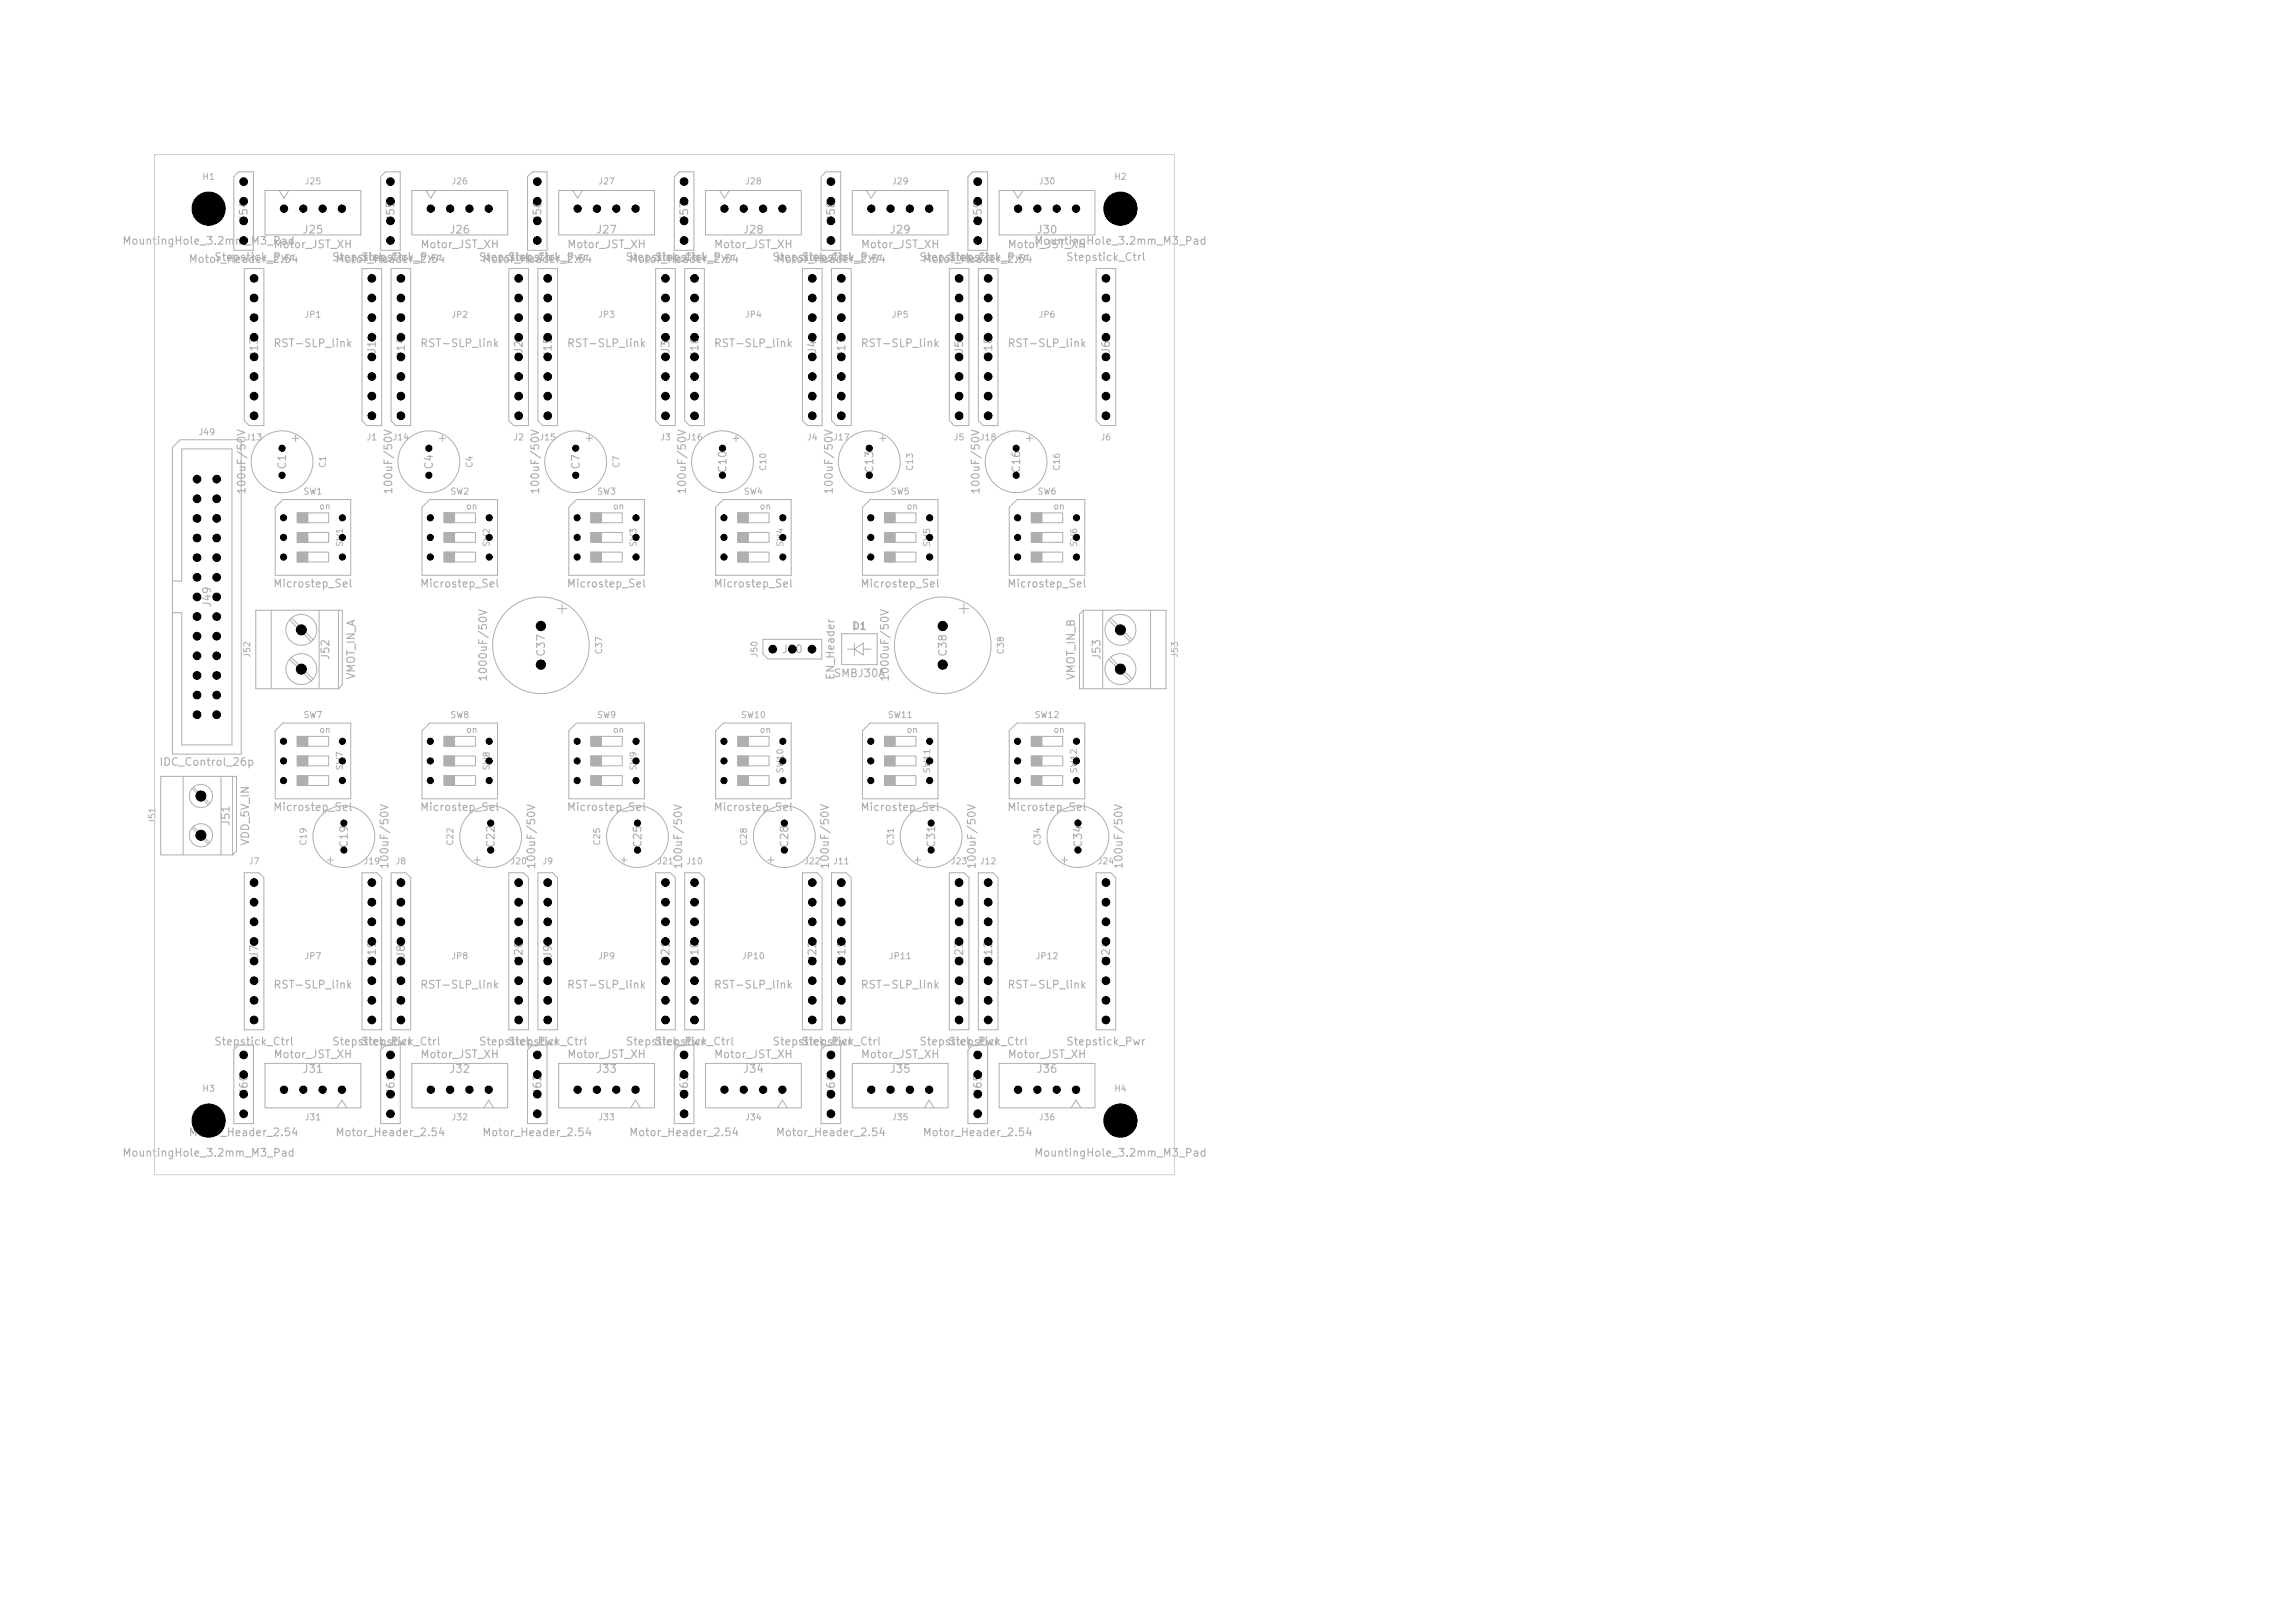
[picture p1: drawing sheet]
<svg xmlns="http://www.w3.org/2000/svg" width="297mm" height="210mm" viewBox="0 0 297 210" stroke-linecap="round" stroke-linejoin="round" font-family="sans-serif">
<defs><g id="words">
<g font-size="1" fill="#afafaf">
<text x="32.3" y="28.7" transform="rotate(-90 32.3 28.7)">J54</text>
<text x="51.3" y="28.7" transform="rotate(-90 51.3 28.7)">J55</text>
<text x="70.3" y="28.7" transform="rotate(-90 70.3 28.7)">J56</text>
<text x="89.3" y="28.7" transform="rotate(-90 89.3 28.7)">J57</text>
<text x="108.3" y="28.7" transform="rotate(-90 108.3 28.7)">J58</text>
<text x="127.3" y="28.7" transform="rotate(-90 127.3 28.7)">J59</text>
<text x="15.8" y="31.9">MountingHole_3.2mm_M3_Pad</text>
<text x="24.3" y="34.3">Motor_Header_2.54</text>
<text x="27.7" y="34">Stepstick_Pwr</text>
<text x="35.3" y="32.4">Motor_JST_XH</text>
<text x="39.1" y="30.5">J25</text>
<text x="42.9" y="34">Stepstick_Ctrl</text>
<text x="43.3" y="34.3">Motor_Header_2.54</text>
<text x="46.7" y="34">Stepstick_Pwr</text>
<text x="54.3" y="32.4">Motor_JST_XH</text>
<text x="58.1" y="30.5">J26</text>
<text x="61.9" y="34">Stepstick_Ctrl</text>
<text x="62.3" y="34.3">Motor_Header_2.54</text>
<text x="65.7" y="34">Stepstick_Pwr</text>
<text x="73.3" y="32.4">Motor_JST_XH</text>
<text x="77.1" y="30.5">J27</text>
<text x="80.9" y="34">Stepstick_Ctrl</text>
<text x="81.3" y="34.3">Motor_Header_2.54</text>
<text x="84.7" y="34">Stepstick_Pwr</text>
<text x="92.3" y="32.4">Motor_JST_XH</text>
<text x="96.1" y="30.5">J28</text>
<text x="99.9" y="34">Stepstick_Ctrl</text>
<text x="100.3" y="34.3">Motor_Header_2.54</text>
<text x="103.7" y="34">Stepstick_Pwr</text>
<text x="111.3" y="32.4">Motor_JST_XH</text>
<text x="115.1" y="30.5">J29</text>
<text x="118.9" y="34">Stepstick_Ctrl</text>
<text x="119.3" y="34.3">Motor_Header_2.54</text>
<text x="122.7" y="34">Stepstick_Pwr</text>
<text x="130.3" y="32.4">Motor_JST_XH</text>
<text x="133.8" y="31.9">MountingHole_3.2mm_M3_Pad</text>
<text x="134.1" y="30.5">J30</text>
<text x="137.9" y="34">Stepstick_Ctrl</text>
<text x="33.6" y="46.3" transform="rotate(-90 33.6 46.3)">J13</text>
<text x="35.3" y="45.2">RST-SLP_link</text>
<text x="48.9" y="45.9" transform="rotate(-90 48.9 45.9)">J1</text>
<text x="52.6" y="46.3" transform="rotate(-90 52.6 46.3)">J14</text>
<text x="54.3" y="45.2">RST-SLP_link</text>
<text x="67.9" y="45.9" transform="rotate(-90 67.9 45.9)">J2</text>
<text x="71.6" y="46.3" transform="rotate(-90 71.6 46.3)">J15</text>
<text x="73.3" y="45.2">RST-SLP_link</text>
<text x="86.9" y="45.9" transform="rotate(-90 86.9 45.9)">J3</text>
<text x="90.6" y="46.3" transform="rotate(-90 90.6 46.3)">J16</text>
<text x="92.3" y="45.2">RST-SLP_link</text>
<text x="105.9" y="45.9" transform="rotate(-90 105.9 45.9)">J4</text>
<text x="109.6" y="46.3" transform="rotate(-90 109.6 46.3)">J17</text>
<text x="111.3" y="45.2">RST-SLP_link</text>
<text x="124.9" y="45.9" transform="rotate(-90 124.9 45.9)">J5</text>
<text x="128.6" y="46.3" transform="rotate(-90 128.6 46.3)">J18</text>
<text x="130.3" y="45.2">RST-SLP_link</text>
<text x="143.9" y="45.9" transform="rotate(-90 143.9 45.9)">J6</text>
<text x="32" y="64.1" transform="rotate(-90 32 64.1)">100uF/50V</text>
<text x="37.3" y="60.8" transform="rotate(-90 37.3 60.8)">C1</text>
<text x="51" y="64.1" transform="rotate(-90 51 64.1)">100uF/50V</text>
<text x="56.3" y="60.8" transform="rotate(-90 56.3 60.8)">C4</text>
<text x="70" y="64.1" transform="rotate(-90 70 64.1)">100uF/50V</text>
<text x="75.3" y="60.8" transform="rotate(-90 75.3 60.8)">C7</text>
<text x="89" y="64.1" transform="rotate(-90 89 64.1)">100uF/50V</text>
<text x="94.3" y="61.3" transform="rotate(-90 94.3 61.3)">C10</text>
<text x="108" y="64.1" transform="rotate(-90 108 64.1)">100uF/50V</text>
<text x="113.3" y="61.3" transform="rotate(-90 113.3 61.3)">C13</text>
<text x="127" y="64.1" transform="rotate(-90 127 64.1)">100uF/50V</text>
<text x="132.3" y="61.3" transform="rotate(-90 132.3 61.3)">C16</text>
<text x="35.3" y="76.3">Microstep_Sel</text>
<text x="54.3" y="76.3">Microstep_Sel</text>
<text x="73.3" y="76.3">Microstep_Sel</text>
<text x="92.3" y="76.3">Microstep_Sel</text>
<text x="111.3" y="76.3">Microstep_Sel</text>
<text x="130.3" y="76.3">Microstep_Sel</text>
<text x="27.5" y="78.7" transform="rotate(-90 27.5 78.7)">J49</text>
<text x="110.1" y="81.8">D1</text>
<text x="42.9" y="85.5" transform="rotate(-90 42.9 85.5)">J52</text>
<text x="46.2" y="88" transform="rotate(-90 46.2 88)">VMOT_IN_A</text>
<text x="63.3" y="88.3" transform="rotate(-90 63.3 88.3)">1000uF/50V</text>
<text x="70.8" y="85.1" transform="rotate(-90 70.8 85.1)">C37</text>
<text x="101.1" y="84.8">J50</text>
<text x="107.8" y="87.9">SMBJ30A</text>
<text x="108.2" y="88.1" transform="rotate(-90 108.2 88.1)">EN_Header</text>
<text x="115.3" y="88.3" transform="rotate(-90 115.3 88.3)">1000uF/50V</text>
<text x="122.8" y="85.1" transform="rotate(-90 122.8 85.1)">C38</text>
<text x="139.3" y="88.1" transform="rotate(-90 139.3 88.1)">VMOT_IN_B</text>
<text x="142.7" y="85.5" transform="rotate(-90 142.7 85.5)">J53</text>
<text x="20.6" y="99.3">IDC_Control_26p</text>
<text x="30" y="107" transform="rotate(-90 30 107)">J51</text>
<text x="35.3" y="105.2">Microstep_Sel</text>
<text x="54.3" y="105.2">Microstep_Sel</text>
<text x="73.3" y="105.2">Microstep_Sel</text>
<text x="92.3" y="105.2">Microstep_Sel</text>
<text x="111.3" y="105.2">Microstep_Sel</text>
<text x="130.3" y="105.2">Microstep_Sel</text>
<text x="32.5" y="109.5" transform="rotate(-90 32.5 109.5)">VDD_5V_IN</text>
<text x="45.3" y="109.8" transform="rotate(-90 45.3 109.8)">C19</text>
<text x="50.5" y="112.6" transform="rotate(-90 50.5 112.6)">100uF/50V</text>
<text x="64.3" y="109.8" transform="rotate(-90 64.3 109.8)">C22</text>
<text x="69.5" y="112.6" transform="rotate(-90 69.5 112.6)">100uF/50V</text>
<text x="83.3" y="109.8" transform="rotate(-90 83.3 109.8)">C25</text>
<text x="88.5" y="112.6" transform="rotate(-90 88.5 112.6)">100uF/50V</text>
<text x="102.3" y="109.8" transform="rotate(-90 102.3 109.8)">C28</text>
<text x="107.5" y="112.6" transform="rotate(-90 107.5 112.6)">100uF/50V</text>
<text x="121.3" y="109.8" transform="rotate(-90 121.3 109.8)">C31</text>
<text x="126.5" y="112.6" transform="rotate(-90 126.5 112.6)">100uF/50V</text>
<text x="140.3" y="109.8" transform="rotate(-90 140.3 109.8)">C34</text>
<text x="145.5" y="112.6" transform="rotate(-90 145.5 112.6)">100uF/50V</text>
<text x="33.6" y="124" transform="rotate(-90 33.6 124)">J7</text>
<text x="48.9" y="124.5" transform="rotate(-90 48.9 124.5)">J19</text>
<text x="52.6" y="124" transform="rotate(-90 52.6 124)">J8</text>
<text x="67.9" y="124.5" transform="rotate(-90 67.9 124.5)">J20</text>
<text x="71.6" y="124" transform="rotate(-90 71.6 124)">J9</text>
<text x="86.9" y="124.5" transform="rotate(-90 86.9 124.5)">J21</text>
<text x="90.6" y="124.5" transform="rotate(-90 90.6 124.5)">J10</text>
<text x="105.9" y="124.5" transform="rotate(-90 105.9 124.5)">J22</text>
<text x="109.6" y="124.5" transform="rotate(-90 109.6 124.5)">J11</text>
<text x="124.9" y="124.5" transform="rotate(-90 124.9 124.5)">J23</text>
<text x="128.6" y="124.5" transform="rotate(-90 128.6 124.5)">J12</text>
<text x="143.9" y="124.5" transform="rotate(-90 143.9 124.5)">J24</text>
<text x="35.3" y="128.2">RST-SLP_link</text>
<text x="54.3" y="128.2">RST-SLP_link</text>
<text x="73.3" y="128.2">RST-SLP_link</text>
<text x="92.3" y="128.2">RST-SLP_link</text>
<text x="111.3" y="128.2">RST-SLP_link</text>
<text x="130.3" y="128.2">RST-SLP_link</text>
<text x="27.6" y="135.5">Stepstick_Ctrl</text>
<text x="35.3" y="137.2">Motor_JST_XH</text>
<text x="42.9" y="135.5">Stepstick_Pwr</text>
<text x="46.6" y="135.5">Stepstick_Ctrl</text>
<text x="54.3" y="137.2">Motor_JST_XH</text>
<text x="61.9" y="135.5">Stepstick_Pwr</text>
<text x="65.6" y="135.5">Stepstick_Ctrl</text>
<text x="73.3" y="137.2">Motor_JST_XH</text>
<text x="80.9" y="135.5">Stepstick_Pwr</text>
<text x="84.6" y="135.5">Stepstick_Ctrl</text>
<text x="92.3" y="137.2">Motor_JST_XH</text>
<text x="99.9" y="135.5">Stepstick_Pwr</text>
<text x="103.6" y="135.5">Stepstick_Ctrl</text>
<text x="111.3" y="137.2">Motor_JST_XH</text>
<text x="118.9" y="135.5">Stepstick_Pwr</text>
<text x="122.6" y="135.5">Stepstick_Ctrl</text>
<text x="130.3" y="137.2">Motor_JST_XH</text>
<text x="137.9" y="135.5">Stepstick_Pwr</text>
<text x="32.3" y="141.7" transform="rotate(-90 32.3 141.7)">J60</text>
<text x="39.1" y="139.1">J31</text>
<text x="51.3" y="141.7" transform="rotate(-90 51.3 141.7)">J61</text>
<text x="58.1" y="139.1">J32</text>
<text x="70.3" y="141.7" transform="rotate(-90 70.3 141.7)">J62</text>
<text x="77.1" y="139.1">J33</text>
<text x="89.3" y="141.7" transform="rotate(-90 89.3 141.7)">J63</text>
<text x="96.1" y="139.1">J34</text>
<text x="108.3" y="141.7" transform="rotate(-90 108.3 141.7)">J64</text>
<text x="115.1" y="139.1">J35</text>
<text x="127.3" y="141.7" transform="rotate(-90 127.3 141.7)">J65</text>
<text x="134.1" y="139.1">J36</text>
<text x="15.8" y="149.9">MountingHole_3.2mm_M3_Pad</text>
<text x="24.3" y="147.3">Motor_Header_2.54</text>
<text x="43.3" y="147.3">Motor_Header_2.54</text>
<text x="62.3" y="147.3">Motor_Header_2.54</text>
<text x="81.3" y="147.3">Motor_Header_2.54</text>
<text x="100.3" y="147.3">Motor_Header_2.54</text>
<text x="119.3" y="147.3">Motor_Header_2.54</text>
<text x="133.8" y="149.9">MountingHole_3.2mm_M3_Pad</text>
</g>
<g font-size=".8" fill="#afafaf">
<text x="26.1" y="23.5">H1</text>
<text x="144.1" y="23.5">H2</text>
<text x="39.4" y="24.1">J25</text>
<text x="58.4" y="24.1">J26</text>
<text x="77.4" y="24.1">J27</text>
<text x="96.4" y="24.1">J28</text>
<text x="115.4" y="24.1">J29</text>
<text x="134.4" y="24.1">J30</text>
<text x="39.3" y="41.3">JP1</text>
<text x="58.3" y="41.3">JP2</text>
<text x="77.3" y="41.3">JP3</text>
<text x="96.3" y="41.3">JP4</text>
<text x="115.3" y="41.3">JP5</text>
<text x="134.3" y="41.3">JP6</text>
<text x="25.6" y="56.5">J49</text>
<text x="31.7" y="57.2">J13</text>
<text x="47.4" y="57.2">J1</text>
<text x="50.7" y="57.2">J14</text>
<text x="66.4" y="57.2">J2</text>
<text x="69.7" y="57.2">J15</text>
<text x="85.4" y="57.2">J3</text>
<text x="88.7" y="57.2">J16</text>
<text x="104.4" y="57.2">J4</text>
<text x="107.7" y="57.2">J17</text>
<text x="123.4" y="57.2">J5</text>
<text x="126.7" y="57.2">J18</text>
<text x="142.4" y="57.2">J6</text>
<text x="39.2" y="64.2">SW1</text>
<text x="42.4" y="60.6" transform="rotate(-90 42.4 60.6)">C1</text>
<text x="58.2" y="64.2">SW2</text>
<text x="61.4" y="60.6" transform="rotate(-90 61.4 60.6)">C4</text>
<text x="77.2" y="64.2">SW3</text>
<text x="80.4" y="60.6" transform="rotate(-90 80.4 60.6)">C7</text>
<text x="96.2" y="64.2">SW4</text>
<text x="99.4" y="61" transform="rotate(-90 99.4 61)">C10</text>
<text x="115.2" y="64.2">SW5</text>
<text x="118.4" y="61" transform="rotate(-90 118.4 61)">C13</text>
<text x="134.2" y="64.2">SW6</text>
<text x="137.4" y="61" transform="rotate(-90 137.4 61)">C16</text>
<text x="41.3" y="66.1">on</text>
<text x="44.6" y="70.8" transform="rotate(-90 44.6 70.8)">SW1</text>
<text x="60.3" y="66.1">on</text>
<text x="63.6" y="70.8" transform="rotate(-90 63.6 70.8)">SW2</text>
<text x="79.3" y="66.1">on</text>
<text x="82.6" y="70.8" transform="rotate(-90 82.6 70.8)">SW3</text>
<text x="98.3" y="66.1">on</text>
<text x="101.6" y="70.8" transform="rotate(-90 101.6 70.8)">SW4</text>
<text x="117.3" y="66.1">on</text>
<text x="120.6" y="70.8" transform="rotate(-90 120.6 70.8)">SW5</text>
<text x="136.3" y="66.1">on</text>
<text x="139.6" y="70.8" transform="rotate(-90 139.6 70.8)">SW6</text>
<text x="32.6" y="85.2" transform="rotate(-90 32.6 85.2)">J52</text>
<text x="78.1" y="84.7" transform="rotate(-90 78.1 84.7)">C37</text>
<text x="98.2" y="85.1" transform="rotate(-90 98.2 85.1)">J50</text>
<text x="130.1" y="84.7" transform="rotate(-90 130.1 84.7)">C38</text>
<text x="152.6" y="85.2" transform="rotate(-90 152.6 85.2)">J53</text>
<text x="39.2" y="93.1">SW7</text>
<text x="41.3" y="95">on</text>
<text x="58.2" y="93.1">SW8</text>
<text x="60.3" y="95">on</text>
<text x="77.2" y="93.1">SW9</text>
<text x="79.3" y="95">on</text>
<text x="95.8" y="93.1">SW10</text>
<text x="98.3" y="95">on</text>
<text x="114.8" y="93.1">SW11</text>
<text x="117.3" y="95">on</text>
<text x="133.8" y="93.1">SW12</text>
<text x="136.3" y="95">on</text>
<text x="44.6" y="99.8" transform="rotate(-90 44.6 99.8)">SW7</text>
<text x="63.6" y="99.8" transform="rotate(-90 63.6 99.8)">SW8</text>
<text x="82.6" y="99.8" transform="rotate(-90 82.6 99.8)">SW9</text>
<text x="101.6" y="100.1" transform="rotate(-90 101.6 100.1)">SW10</text>
<text x="120.6" y="100.1" transform="rotate(-90 120.6 100.1)">SW11</text>
<text x="139.6" y="100.1" transform="rotate(-90 139.6 100.1)">SW12</text>
<text x="20.3" y="106.7" transform="rotate(-90 20.3 106.7)">J51</text>
<text x="32.1" y="112">J7</text>
<text x="39.9" y="109.5" transform="rotate(-90 39.9 109.5)">C19</text>
<text x="47" y="112">J19</text>
<text x="51.1" y="112">J8</text>
<text x="58.9" y="109.5" transform="rotate(-90 58.9 109.5)">C22</text>
<text x="66" y="112">J20</text>
<text x="70.1" y="112">J9</text>
<text x="77.9" y="109.5" transform="rotate(-90 77.9 109.5)">C25</text>
<text x="85" y="112">J21</text>
<text x="88.7" y="112">J10</text>
<text x="96.9" y="109.5" transform="rotate(-90 96.9 109.5)">C28</text>
<text x="104" y="112">J22</text>
<text x="107.7" y="112">J11</text>
<text x="115.9" y="109.5" transform="rotate(-90 115.9 109.5)">C31</text>
<text x="123" y="112">J23</text>
<text x="126.7" y="112">J12</text>
<text x="134.9" y="109.5" transform="rotate(-90 134.9 109.5)">C34</text>
<text x="142" y="112">J24</text>
<text x="39.3" y="124.3">JP7</text>
<text x="58.3" y="124.3">JP8</text>
<text x="77.3" y="124.3">JP9</text>
<text x="96" y="124.3">JP10</text>
<text x="115" y="124.3">JP11</text>
<text x="134" y="124.3">JP12</text>
<text x="26.1" y="141.5">H3</text>
<text x="144.1" y="141.5">H4</text>
<text x="39.4" y="145.2">J31</text>
<text x="58.4" y="145.2">J32</text>
<text x="77.4" y="145.2">J33</text>
<text x="96.4" y="145.2">J34</text>
<text x="115.4" y="145.2">J35</text>
<text x="134.4" y="145.2">J36</text>
</g>
</g></defs>
<g fill="none" stroke="#afafaf" stroke-width=".13">
<path d="M30.9 22.2h1.9v10.2h-2.5v-9.5zM31.6 34.8h2.5v20.3h-1.9l-.6-.7zM34.3 24.6h12.4v5.8h-12.4zM36.1 24.7l.6 1 .7-1M46.9 34.8h2.5v20.3h-1.9l-.6-.7zM49.9 22.2h1.9v10.2h-2.5v-9.5zM50.6 34.8h2.6v20.3h-2l-.6-.7zM53.3 24.6h12.4v5.8h-12.4zM55.1 24.7l.6 1 .7-1M65.8 34.8h2.6v20.3h-1.9l-.7-.7zM68.9 22.2h1.9v10.2h-2.5v-9.5zM69.6 34.8h2.5v20.3h-1.9l-.6-.7z"/>
<path d="M72.3 24.6h12.4v5.8h-12.4zM74.1 24.7l.7 1 .6-1M84.8 34.8h2.6v20.3h-1.9l-.7-.7zM87.3 22.9l.6-.7h1.9v10.2h-2.5zM88.6 34.8h2.6v20.3h-2l-.6-.7zM91.3 24.6h12.4v5.8h-12.4zM93.1 24.7l.6 1 .7-1M103.9 34.8h2.5v20.3h-1.9l-.6-.7zM106.9 22.2h1.9v10.2h-2.5v-9.5zM107.6 34.8h2.5v20.3h-1.9l-.6-.7zM110.3 24.6h12.4v5.8h-12.4zM112.1 24.7l.7 1 .6-1"/>
<path d="M122.8 34.8h2.6v20.3h-1.9l-.7-.7zM125.3 22.9l.6-.7h1.9v10.2h-2.5zM126.6 34.8h2.5v20.3h-1.9l-.6-.7zM129.3 24.6h12.4v5.8h-12.4zM131.1 24.7l.6 1 .7-1M141.8 34.8h2.6v20.3h-1.9l-.7-.7zM23.3 56.9h7.9v40.7h-8.9v-39.7zM37.8 56.7h.8M38.2 56.3v.8M56.8 56.7h.8M57.2 56.3v.8M75.8 56.7h.8"/>
<path d="M76.2 56.3v.8M94.8 56.7h.8M95.2 56.3v.8M113.8 56.7h.8M114.2 56.3v.8M132.8 56.7h.8M133.2 56.3v.8M22.3 75.2h1.2v-17.1h6.5v38.3h-6.5v-17.1h-1.2M33.1 79h11.2v9.6l-.5 .5h-10.7zM35.1 79v10.1M35.6 65.6l1-1h8.8v9.8h-9.8zM37.7 80l2.8 2.8"/>
<path d="M38.5 66.4h4v1.2h-4zM38.5 68.9h4v1.3h-4zM38.5 71.4h4v1.3h-4zM39.8 66.4v1.2M39.8 68.9v1.3M39.8 71.4v1.3M41.3 79v10.1M43.8 79v10.1M54.6 65.6l1-1h8.8v9.8h-9.8zM57.5 66.4h4v1.2h-4zM57.5 68.9h4v1.3h-4zM57.5 71.4h4v1.3h-4z"/>
<path d="M58.8 66.4v1.2M58.8 68.9v1.3M58.8 71.4v1.3M72.1 78.8h1.3M72.7 78.1v1.3M73.6 65.6l1-1h8.8v9.8h-9.8zM76.5 66.4h4v1.2h-4zM76.5 68.9h4v1.3h-4zM76.5 71.4h4v1.3h-4zM77.8 66.4v1.2M77.8 68.9v1.3M77.8 71.4v1.3"/>
<path d="M92.6 65.6l1-1h8.8v9.8h-9.8zM95.5 66.4h4v1.2h-4zM95.5 68.9h4v1.3h-4zM95.5 71.4h4v1.3h-4zM96.8 66.4v1.2M96.8 68.9v1.3M96.8 71.4v1.3M112.6 64.6h8.8v9.8h-9.8v-8.8zM114.5 66.4h4v1.2h-4zM114.5 68.9h4v1.3h-4zM114.5 71.4h4v1.3h-4zM115.8 66.4v1.2"/>
<path d="M115.8 68.9v1.3M115.8 71.4v1.3M124.1 78.8h1.3M124.7 78.1v1.3M131.6 64.6h8.8v9.8h-9.8v-8.8zM133.5 66.4h4v1.2h-4zM133.5 68.9h4v1.3h-4zM133.5 71.4h4v1.3h-4zM134.8 66.4v1.2M134.8 68.9v1.3M134.8 71.4v1.3M139.7 79.5l.5-.5h10.7v10.1h-11.2z"/>
<path d="M140.2 79v10.1M142.7 79v10.1M143.7 80l2.8 2.8M148.9 79v10.1M36.6 93.6h8.8v9.8h-9.8v-8.8zM37.5 80.2l2.8 2.8M37.5 85.3l2.8 2.8M37.7 85.1l2.8 2.8M38.5 95.3h4v1.3h-4zM38.5 97.8h4v1.3h-4zM39.8 95.3v1.3M39.8 97.8v1.3"/>
<path d="M55.6 93.6h8.8v9.8h-9.8v-8.8zM57.5 95.3h4v1.3h-4zM57.5 97.8h4v1.3h-4zM58.8 95.3v1.3M58.8 97.8v1.3M74.6 93.6h8.8v9.8h-9.8v-8.8zM76.5 95.3h4v1.3h-4zM76.5 97.8h4v1.3h-4zM77.8 95.3v1.3M77.8 97.8v1.3M92.6 94.6l1-1h8.8v9.8h-9.8zM95.5 95.3h4v1.3h-4z"/>
<path d="M95.5 97.8h4v1.3h-4zM96.8 95.3v1.3M96.8 97.8v1.3M98.7 82.7h7.6v2.6h-6.9l-.7-.7zM108.9 82h4.6v4h-4.6zM109.7 84h.9M110.6 83.2v1.6M110.6 84l1.1-.8v1.6zM111.7 84h1M112.6 93.6h8.8v9.8h-9.8v-8.8zM114.5 95.3h4v1.3h-4zM114.5 97.8h4v1.3h-4z"/>
<path d="M115.8 95.3v1.3M115.8 97.8v1.3M131.6 93.6h8.8v9.8h-9.8v-8.8zM133.5 95.3h4v1.3h-4zM133.5 97.8h4v1.3h-4zM134.8 95.3v1.3M134.8 97.8v1.3M143.5 80.2l2.8 2.8M143.5 85.3l2.8 2.8M143.7 85.1l2.8 2.8M20.8 100.5h9.8v9.6l-.5 .5h-9.3zM23.7 100.5v10.1"/>
<path d="M24.9 102l2.1 2.1M24.9 107.1l2.1 2.1M25 101.9l2.1 2.1M25 106.9l2.1 2.1M28.6 100.5v10.1M30.1 100.5v10.1M31.6 112.9h1.9l.6 .7v19.7h-2.5zM38.5 100.4h4v1.2h-4zM39.8 100.4v1.2M42.4 111.3h.8M42.8 110.9v.8M46.9 112.9h1.9l.6 .7v19.7h-2.5z"/>
<path d="M50.6 112.9h1.9l.7 .7v19.7h-2.6zM57.5 100.4h4v1.2h-4zM58.8 100.4v1.2M61.4 111.3h.8M61.8 110.9v.8M65.8 112.9h2l.6 .7v19.7h-2.6zM69.6 112.9h1.9l.6 .7v19.7h-2.5zM76.5 100.4h4v1.2h-4zM77.8 100.4v1.2M80.4 111.3h.8M80.8 110.9v.8M84.8 112.9h2l.6 .7v19.7h-2.6z"/>
<path d="M88.6 112.9h1.9l.7 .7v19.7h-2.6zM95.5 100.4h4v1.2h-4zM96.8 100.4v1.2M99.4 111.3h.8M99.8 110.9v.8M103.9 112.9h1.9l.6 .7v19.7h-2.5zM107.6 112.9h1.9l.6 .7v19.7h-2.5zM114.5 100.4h4v1.2h-4zM115.8 100.4v1.2M118.4 111.3h.8M118.8 110.9v.8M122.8 112.9h2l.6 .7v19.7h-2.6z"/>
<path d="M126.6 112.9h1.9l.6 .7v19.7h-2.5zM133.5 100.4h4v1.2h-4zM134.8 100.4v1.2M137.4 111.3h.8M137.8 110.9v.8M141.8 112.9h2l.6 .7v19.7h-2.6zM30.3 135.9l.6-.7h1.9v10.2h-2.5zM34.3 137.6h12.4v5.7h-12.4zM49.9 135.2h1.9v10.2h-2.5v-9.5zM53.3 137.6h12.4v5.7h-12.4zM68.9 135.2h1.9v10.2h-2.5v-9.5zM72.3 137.6h12.4v5.7h-12.4z"/>
<path d="M87.3 135.9l.6-.7h1.9v10.2h-2.5zM91.3 137.6h12.4v5.7h-12.4zM106.9 135.2h1.9v10.2h-2.5v-9.5zM110.3 137.6h12.4v5.7h-12.4zM125.9 135.2h1.9v10.2h-2.5v-9.5zM129.3 137.6h12.4v5.7h-12.4zM43.6 143.4l.6-1 .7 1M62.6 143.4l.6-1 .7 1M81.6 143.4l.7-1 .6 1M100.6 143.4l.6-1 .7 1M119.6 143.4l.6-1 .7 1M138.6 143.4l.7-1 .6 1"/>
<circle cx="36.5" cy="59.7" r="4"/>
<circle cx="55.5" cy="59.7" r="4"/>
<circle cx="74.5" cy="59.7" r="4"/>
<circle cx="93.5" cy="59.7" r="4"/>
<circle cx="112.5" cy="59.7" r="4"/>
<circle cx="131.5" cy="59.7" r="4"/>
<circle cx="39" cy="81.5" r="2"/>
<circle cx="39" cy="86.6" r="2"/>
<circle cx="70" cy="83.5" r="6.2"/>
<circle cx="122" cy="83.5" r="6.2"/>
<circle cx="145" cy="86.6" r="2"/>
<circle cx="145" cy="81.5" r="2"/>
<circle cx="26" cy="108.1" r="1.5"/>
<circle cx="26" cy="103" r="1.5"/>
<circle cx="44.5" cy="108.2" r="4"/>
<circle cx="63.5" cy="108.2" r="4"/>
<circle cx="82.5" cy="108.2" r="4"/>
<circle cx="101.5" cy="108.2" r="4"/>
<circle cx="120.5" cy="108.2" r="4"/>
<circle cx="139.5" cy="108.2" r="4"/>
</g>
<g fill="#afafaf" stroke="#afafaf" stroke-width=".13">
<path d="M95.5 95.3h1.3v1.3h-1.3z"/>
<path d="M95.5 97.8h1.3v1.3h-1.3z"/>
<path d="M95.5 100.4h1.3v1.2h-1.3z"/>
<path d="M76.5 66.4h1.3v1.2h-1.3z"/>
<path d="M76.5 68.9h1.3v1.3h-1.3z"/>
<path d="M76.5 71.4h1.3v1.3h-1.3z"/>
<path d="M76.5 95.3h1.3v1.3h-1.3z"/>
<path d="M76.5 97.8h1.3v1.3h-1.3z"/>
<path d="M76.5 100.4h1.3v1.2h-1.3z"/>
<path d="M114.5 66.4h1.3v1.2h-1.3z"/>
<path d="M114.5 68.9h1.3v1.3h-1.3z"/>
<path d="M114.5 71.4h1.3v1.3h-1.3z"/>
<path d="M57.5 66.4h1.3v1.2h-1.3z"/>
<path d="M57.5 68.9h1.3v1.3h-1.3z"/>
<path d="M57.5 71.4h1.3v1.3h-1.3z"/>
<path d="M57.5 95.3h1.3v1.3h-1.3z"/>
<path d="M57.5 97.8h1.3v1.3h-1.3z"/>
<path d="M57.5 100.4h1.3v1.2h-1.3z"/>
<path d="M95.5 66.4h1.3v1.2h-1.3z"/>
<path d="M95.5 68.9h1.3v1.3h-1.3z"/>
<path d="M95.5 71.4h1.3v1.3h-1.3z"/>
<path d="M133.5 95.3h1.3v1.3h-1.3z"/>
<path d="M133.5 97.8h1.3v1.3h-1.3z"/>
<path d="M133.5 100.4h1.3v1.2h-1.3z"/>
<path d="M133.5 66.4h1.3v1.2h-1.3z"/>
<path d="M133.5 68.9h1.3v1.3h-1.3z"/>
<path d="M133.5 71.4h1.3v1.3h-1.3z"/>
<path d="M38.5 95.3h1.3v1.3h-1.3z"/>
<path d="M38.5 97.8h1.3v1.3h-1.3z"/>
<path d="M38.5 100.4h1.3v1.2h-1.3z"/>
<path d="M114.5 95.3h1.3v1.3h-1.3z"/>
<path d="M114.5 97.8h1.3v1.3h-1.3z"/>
<path d="M114.5 100.4h1.3v1.2h-1.3z"/>
<path d="M38.5 66.4h1.3v1.2h-1.3z"/>
<path d="M38.5 68.9h1.3v1.3h-1.3z"/>
<path d="M38.5 71.4h1.3v1.3h-1.3z"/>
</g>
<path d="M20 20h132v132h-132z" fill="none" stroke="#d0d2cd" stroke-width=".13"/>
<g fill="#000" stroke="#000" stroke-width=".13">
<circle cx="27" cy="27" r="2.15"/>
<circle cx="31.5" cy="28.6" r=".5"/>
<circle cx="31.5" cy="23.5" r=".5"/>
<circle cx="31.5" cy="26" r=".5"/>
<circle cx="31.5" cy="31.1" r=".5"/>
<circle cx="32.9" cy="38.6" r=".5"/>
<circle cx="32.9" cy="36" r=".5"/>
<circle cx="36.7" cy="27" r=".47"/>
<circle cx="39.2" cy="27" r=".48"/>
<circle cx="41.7" cy="27" r=".47"/>
<circle cx="44.3" cy="27" r=".47"/>
<circle cx="48.1" cy="36" r=".5"/>
<circle cx="48.1" cy="38.6" r=".5"/>
<circle cx="50.5" cy="23.5" r=".5"/>
<circle cx="50.5" cy="28.6" r=".5"/>
<circle cx="50.5" cy="26" r=".5"/>
<circle cx="50.5" cy="31.1" r=".5"/>
<circle cx="51.9" cy="36" r=".5"/>
<circle cx="51.9" cy="38.6" r=".5"/>
<circle cx="55.7" cy="27" r=".47"/>
<circle cx="58.3" cy="27" r=".47"/>
<circle cx="60.7" cy="27" r=".47"/>
<circle cx="63.3" cy="27" r=".47"/>
<circle cx="67.1" cy="36" r=".5"/>
<circle cx="67.1" cy="38.6" r=".5"/>
<circle cx="69.5" cy="31.1" r=".5"/>
<circle cx="69.5" cy="28.6" r=".5"/>
<circle cx="69.5" cy="23.5" r=".5"/>
<circle cx="69.5" cy="26" r=".5"/>
<circle cx="70.9" cy="36" r=".5"/>
<circle cx="70.9" cy="38.6" r=".5"/>
<circle cx="74.7" cy="27" r=".47"/>
<circle cx="77.3" cy="27" r=".47"/>
<circle cx="79.7" cy="27" r=".47"/>
<circle cx="82.3" cy="27" r=".47"/>
<circle cx="86.1" cy="36" r=".5"/>
<circle cx="86.1" cy="38.6" r=".5"/>
<circle cx="88.5" cy="31.1" r=".5"/>
<circle cx="88.5" cy="23.5" r=".5"/>
<circle cx="88.5" cy="26" r=".5"/>
<circle cx="88.5" cy="28.6" r=".5"/>
<circle cx="89.9" cy="38.6" r=".5"/>
<circle cx="89.9" cy="36" r=".5"/>
<circle cx="93.7" cy="27" r=".48"/>
<circle cx="96.2" cy="27" r=".47"/>
<circle cx="98.7" cy="27" r=".48"/>
<circle cx="101.2" cy="27" r=".47"/>
<circle cx="105.1" cy="38.6" r=".5"/>
<circle cx="105.1" cy="36" r=".5"/>
<circle cx="107.5" cy="26" r=".5"/>
<circle cx="107.5" cy="31.1" r=".5"/>
<circle cx="107.5" cy="28.6" r=".5"/>
<circle cx="107.5" cy="23.5" r=".5"/>
<circle cx="108.9" cy="36" r=".5"/>
<circle cx="108.9" cy="38.6" r=".5"/>
<circle cx="112.8" cy="27" r=".47"/>
<circle cx="115.2" cy="27" r=".47"/>
<circle cx="117.8" cy="27" r=".47"/>
<circle cx="120.2" cy="27" r=".47"/>
<circle cx="124.1" cy="38.6" r=".5"/>
<circle cx="124.1" cy="36" r=".5"/>
<circle cx="126.5" cy="23.5" r=".5"/>
<circle cx="126.5" cy="31.1" r=".5"/>
<circle cx="126.5" cy="26" r=".5"/>
<circle cx="126.5" cy="28.6" r=".5"/>
<circle cx="127.9" cy="36" r=".5"/>
<circle cx="127.9" cy="38.6" r=".5"/>
<circle cx="131.8" cy="27" r=".47"/>
<circle cx="134.2" cy="27" r=".47"/>
<circle cx="136.8" cy="27" r=".47"/>
<circle cx="139.2" cy="27" r=".47"/>
<circle cx="143.1" cy="36" r=".5"/>
<circle cx="143.1" cy="38.6" r=".5"/>
<circle cx="145" cy="27" r="2.15"/>
<circle cx="32.9" cy="53.8" r=".5"/>
<circle cx="32.9" cy="48.7" r=".5"/>
<circle cx="32.9" cy="51.3" r=".5"/>
<circle cx="32.9" cy="46.2" r=".5"/>
<circle cx="32.9" cy="43.6" r=".5"/>
<circle cx="32.9" cy="41.1" r=".5"/>
<circle cx="36.5" cy="58" r=".4"/>
<circle cx="48.1" cy="53.8" r=".5"/>
<circle cx="48.1" cy="48.7" r=".5"/>
<circle cx="48.1" cy="51.3" r=".5"/>
<circle cx="48.1" cy="46.2" r=".5"/>
<circle cx="48.1" cy="43.6" r=".5"/>
<circle cx="48.1" cy="41.1" r=".5"/>
<circle cx="51.9" cy="53.8" r=".5"/>
<circle cx="51.9" cy="46.2" r=".5"/>
<circle cx="51.9" cy="48.7" r=".5"/>
<circle cx="51.9" cy="51.3" r=".5"/>
<circle cx="51.9" cy="43.6" r=".5"/>
<circle cx="51.9" cy="41.1" r=".5"/>
<circle cx="55.5" cy="58" r=".4"/>
<circle cx="67.1" cy="53.8" r=".5"/>
<circle cx="67.1" cy="48.7" r=".5"/>
<circle cx="67.1" cy="51.3" r=".5"/>
<circle cx="67.1" cy="46.2" r=".5"/>
<circle cx="67.1" cy="43.6" r=".5"/>
<circle cx="67.1" cy="41.1" r=".5"/>
<circle cx="70.9" cy="53.8" r=".5"/>
<circle cx="70.9" cy="48.7" r=".5"/>
<circle cx="70.9" cy="51.3" r=".5"/>
<circle cx="70.9" cy="46.2" r=".5"/>
<circle cx="70.9" cy="43.6" r=".5"/>
<circle cx="70.9" cy="41.1" r=".5"/>
<circle cx="74.5" cy="58" r=".4"/>
<circle cx="86.1" cy="48.7" r=".5"/>
<circle cx="86.1" cy="53.8" r=".5"/>
<circle cx="86.1" cy="46.2" r=".5"/>
<circle cx="86.1" cy="51.3" r=".5"/>
<circle cx="86.1" cy="43.6" r=".5"/>
<circle cx="86.1" cy="41.1" r=".5"/>
<circle cx="89.9" cy="46.2" r=".5"/>
<circle cx="89.9" cy="48.7" r=".5"/>
<circle cx="89.9" cy="53.8" r=".5"/>
<circle cx="89.9" cy="51.3" r=".5"/>
<circle cx="89.9" cy="43.6" r=".5"/>
<circle cx="89.9" cy="41.1" r=".5"/>
<circle cx="93.5" cy="58" r=".4"/>
<circle cx="105.1" cy="48.7" r=".5"/>
<circle cx="105.1" cy="53.8" r=".5"/>
<circle cx="105.1" cy="51.3" r=".5"/>
<circle cx="105.1" cy="46.2" r=".5"/>
<circle cx="105.1" cy="43.6" r=".5"/>
<circle cx="105.1" cy="41.1" r=".5"/>
<circle cx="108.9" cy="48.7" r=".5"/>
<circle cx="108.9" cy="46.2" r=".5"/>
<circle cx="108.9" cy="53.8" r=".5"/>
<circle cx="108.9" cy="51.3" r=".5"/>
<circle cx="108.9" cy="43.6" r=".5"/>
<circle cx="108.9" cy="41.1" r=".5"/>
<circle cx="112.5" cy="58" r=".4"/>
<circle cx="124.1" cy="46.2" r=".5"/>
<circle cx="124.1" cy="53.8" r=".5"/>
<circle cx="124.1" cy="48.7" r=".5"/>
<circle cx="124.1" cy="51.3" r=".5"/>
<circle cx="124.1" cy="43.6" r=".5"/>
<circle cx="124.1" cy="41.1" r=".5"/>
<circle cx="127.9" cy="51.3" r=".5"/>
<circle cx="127.9" cy="48.7" r=".5"/>
<circle cx="127.9" cy="46.2" r=".5"/>
<circle cx="127.9" cy="53.8" r=".5"/>
<circle cx="127.9" cy="43.6" r=".5"/>
<circle cx="127.9" cy="41.1" r=".5"/>
<circle cx="131.5" cy="58" r=".4"/>
<circle cx="143.1" cy="48.7" r=".5"/>
<circle cx="143.1" cy="46.2" r=".5"/>
<circle cx="143.1" cy="53.8" r=".5"/>
<circle cx="143.1" cy="51.3" r=".5"/>
<circle cx="143.1" cy="43.6" r=".5"/>
<circle cx="143.1" cy="41.1" r=".5"/>
<circle cx="25.5" cy="72.2" r=".5"/>
<circle cx="25.5" cy="64.5" r=".5"/>
<circle cx="25.5" cy="74.7" r=".5"/>
<circle cx="25.5" cy="77.2" r=".5"/>
<circle cx="25.5" cy="69.6" r=".5"/>
<circle cx="25.5" cy="79.8" r=".5"/>
<circle cx="25.5" cy="62" r=".5"/>
<circle cx="25.5" cy="67.1" r=".5"/>
<circle cx="28" cy="64.5" r=".5"/>
<circle cx="28" cy="77.2" r=".5"/>
<circle cx="28" cy="72.2" r=".5"/>
<circle cx="28" cy="62" r=".5"/>
<circle cx="28" cy="74.7" r=".5"/>
<circle cx="28" cy="67.1" r=".5"/>
<circle cx="28" cy="69.6" r=".5"/>
<circle cx="28" cy="79.8" r=".5"/>
<circle cx="36.5" cy="61.5" r=".4"/>
<circle cx="36.7" cy="69.5" r=".4"/>
<circle cx="36.7" cy="67" r=".4"/>
<circle cx="36.7" cy="72.1" r=".4"/>
<circle cx="44.3" cy="69.5" r=".4"/>
<circle cx="44.3" cy="67" r=".4"/>
<circle cx="44.3" cy="72.1" r=".4"/>
<circle cx="55.5" cy="61.5" r=".4"/>
<circle cx="55.7" cy="67" r=".4"/>
<circle cx="55.7" cy="69.5" r=".4"/>
<circle cx="55.7" cy="72.1" r=".4"/>
<circle cx="63.3" cy="69.5" r=".4"/>
<circle cx="63.3" cy="67" r=".4"/>
<circle cx="63.3" cy="72.1" r=".4"/>
<circle cx="74.5" cy="61.5" r=".4"/>
<circle cx="74.7" cy="72.1" r=".4"/>
<circle cx="74.7" cy="67" r=".4"/>
<circle cx="74.7" cy="69.5" r=".4"/>
<circle cx="82.3" cy="67" r=".4"/>
<circle cx="82.3" cy="69.5" r=".4"/>
<circle cx="82.3" cy="72.1" r=".4"/>
<circle cx="93.5" cy="61.5" r=".4"/>
<circle cx="93.7" cy="67" r=".4"/>
<circle cx="93.7" cy="69.5" r=".4"/>
<circle cx="93.7" cy="72.1" r=".4"/>
<circle cx="101.3" cy="67" r=".4"/>
<circle cx="101.3" cy="72.1" r=".4"/>
<circle cx="101.3" cy="69.5" r=".4"/>
<circle cx="112.5" cy="61.5" r=".4"/>
<circle cx="112.7" cy="72.1" r=".4"/>
<circle cx="112.7" cy="67" r=".4"/>
<circle cx="112.7" cy="69.5" r=".4"/>
<circle cx="120.3" cy="67" r=".4"/>
<circle cx="120.3" cy="69.5" r=".4"/>
<circle cx="120.3" cy="72.1" r=".4"/>
<circle cx="131.5" cy="61.5" r=".4"/>
<circle cx="131.7" cy="69.5" r=".4"/>
<circle cx="131.7" cy="67" r=".4"/>
<circle cx="131.7" cy="72.1" r=".4"/>
<circle cx="139.3" cy="69.5" r=".4"/>
<circle cx="139.3" cy="72.1" r=".4"/>
<circle cx="139.3" cy="67" r=".4"/>
<circle cx="25.5" cy="92.5" r=".5"/>
<circle cx="25.5" cy="89.9" r=".5"/>
<circle cx="25.5" cy="84.9" r=".5"/>
<circle cx="25.5" cy="82.3" r=".5"/>
<circle cx="25.5" cy="87.4" r=".5"/>
<circle cx="28" cy="87.4" r=".5"/>
<circle cx="28" cy="92.5" r=".5"/>
<circle cx="28" cy="89.9" r=".5"/>
<circle cx="28" cy="82.3" r=".5"/>
<circle cx="28" cy="84.9" r=".5"/>
<circle cx="36.7" cy="95.9" r=".4"/>
<circle cx="36.7" cy="98.5" r=".4"/>
<circle cx="39" cy="81.5" r=".65"/>
<circle cx="39" cy="86.6" r=".65"/>
<circle cx="44.3" cy="95.9" r=".4"/>
<circle cx="44.3" cy="98.5" r=".4"/>
<circle cx="55.7" cy="95.9" r=".4"/>
<circle cx="55.7" cy="98.5" r=".4"/>
<circle cx="63.3" cy="98.5" r=".4"/>
<circle cx="63.3" cy="95.9" r=".4"/>
<circle cx="70" cy="86" r=".6"/>
<circle cx="70" cy="81" r=".6"/>
<circle cx="74.7" cy="95.9" r=".4"/>
<circle cx="74.7" cy="98.5" r=".4"/>
<circle cx="82.3" cy="95.9" r=".4"/>
<circle cx="82.3" cy="98.5" r=".4"/>
<circle cx="93.7" cy="95.9" r=".4"/>
<circle cx="93.7" cy="98.5" r=".4"/>
<circle cx="100" cy="84" r=".5"/>
<circle cx="101.3" cy="95.9" r=".4"/>
<circle cx="101.3" cy="98.5" r=".4"/>
<circle cx="102.5" cy="84" r=".5"/>
<circle cx="105.1" cy="84" r=".5"/>
<circle cx="112.7" cy="95.9" r=".4"/>
<circle cx="112.7" cy="98.5" r=".4"/>
<circle cx="120.3" cy="95.9" r=".4"/>
<circle cx="120.3" cy="98.5" r=".4"/>
<circle cx="122" cy="86" r=".6"/>
<circle cx="122" cy="81" r=".6"/>
<circle cx="131.7" cy="95.9" r=".4"/>
<circle cx="131.7" cy="98.5" r=".4"/>
<circle cx="139.3" cy="98.5" r=".4"/>
<circle cx="139.3" cy="95.9" r=".4"/>
<circle cx="145" cy="81.5" r=".65"/>
<circle cx="145" cy="86.6" r=".65"/>
<circle cx="26" cy="103" r=".65"/>
<circle cx="26" cy="108.1" r=".65"/>
<circle cx="32.9" cy="116.7" r=".5"/>
<circle cx="32.9" cy="114.2" r=".5"/>
<circle cx="32.9" cy="119.3" r=".5"/>
<circle cx="36.7" cy="101" r=".4"/>
<circle cx="44.3" cy="101" r=".4"/>
<circle cx="44.5" cy="106.5" r=".4"/>
<circle cx="44.5" cy="110" r=".4"/>
<circle cx="48.1" cy="119.3" r=".5"/>
<circle cx="48.1" cy="114.2" r=".5"/>
<circle cx="48.1" cy="116.7" r=".5"/>
<circle cx="51.9" cy="116.7" r=".5"/>
<circle cx="51.9" cy="114.2" r=".5"/>
<circle cx="51.9" cy="119.3" r=".5"/>
<circle cx="55.7" cy="101" r=".4"/>
<circle cx="63.3" cy="101" r=".4"/>
<circle cx="63.5" cy="106.5" r=".4"/>
<circle cx="63.5" cy="110" r=".4"/>
<circle cx="67.1" cy="114.2" r=".5"/>
<circle cx="67.1" cy="116.7" r=".5"/>
<circle cx="67.1" cy="119.3" r=".5"/>
<circle cx="70.9" cy="119.3" r=".5"/>
<circle cx="70.9" cy="114.2" r=".5"/>
<circle cx="70.9" cy="116.7" r=".5"/>
<circle cx="74.7" cy="101" r=".4"/>
<circle cx="82.3" cy="101" r=".4"/>
<circle cx="82.5" cy="106.5" r=".4"/>
<circle cx="82.5" cy="110" r=".4"/>
<circle cx="86.1" cy="116.7" r=".5"/>
<circle cx="86.1" cy="119.3" r=".5"/>
<circle cx="86.1" cy="114.2" r=".5"/>
<circle cx="89.9" cy="116.7" r=".5"/>
<circle cx="89.9" cy="114.2" r=".5"/>
<circle cx="89.9" cy="119.3" r=".5"/>
<circle cx="93.7" cy="101" r=".4"/>
<circle cx="101.3" cy="101" r=".4"/>
<circle cx="101.5" cy="106.5" r=".4"/>
<circle cx="101.5" cy="110" r=".4"/>
<circle cx="105.1" cy="114.2" r=".5"/>
<circle cx="105.1" cy="116.7" r=".5"/>
<circle cx="105.1" cy="119.3" r=".5"/>
<circle cx="108.9" cy="116.7" r=".5"/>
<circle cx="108.9" cy="119.3" r=".5"/>
<circle cx="108.9" cy="114.2" r=".5"/>
<circle cx="112.7" cy="101" r=".4"/>
<circle cx="120.3" cy="101" r=".4"/>
<circle cx="120.5" cy="106.5" r=".4"/>
<circle cx="120.5" cy="110" r=".4"/>
<circle cx="124.1" cy="116.7" r=".5"/>
<circle cx="124.1" cy="114.2" r=".5"/>
<circle cx="124.1" cy="119.3" r=".5"/>
<circle cx="127.9" cy="119.3" r=".5"/>
<circle cx="127.9" cy="114.2" r=".5"/>
<circle cx="127.9" cy="116.7" r=".5"/>
<circle cx="131.7" cy="101" r=".4"/>
<circle cx="139.3" cy="101" r=".4"/>
<circle cx="139.5" cy="106.5" r=".4"/>
<circle cx="139.5" cy="110" r=".4"/>
<circle cx="143.1" cy="116.7" r=".5"/>
<circle cx="143.1" cy="119.3" r=".5"/>
<circle cx="143.1" cy="114.2" r=".5"/>
<circle cx="31.5" cy="139" r=".5"/>
<circle cx="31.5" cy="136.5" r=".5"/>
<circle cx="32.9" cy="132" r=".5"/>
<circle cx="32.9" cy="126.9" r=".5"/>
<circle cx="32.9" cy="129.4" r=".5"/>
<circle cx="32.9" cy="121.8" r=".5"/>
<circle cx="32.9" cy="124.4" r=".5"/>
<circle cx="48.1" cy="126.9" r=".5"/>
<circle cx="48.1" cy="129.4" r=".5"/>
<circle cx="48.1" cy="132" r=".5"/>
<circle cx="48.1" cy="121.8" r=".5"/>
<circle cx="48.1" cy="124.4" r=".5"/>
<circle cx="50.5" cy="136.5" r=".5"/>
<circle cx="50.5" cy="139" r=".5"/>
<circle cx="51.9" cy="132" r=".5"/>
<circle cx="51.9" cy="129.4" r=".5"/>
<circle cx="51.9" cy="126.9" r=".5"/>
<circle cx="51.9" cy="121.8" r=".5"/>
<circle cx="51.9" cy="124.4" r=".5"/>
<circle cx="67.1" cy="129.4" r=".5"/>
<circle cx="67.1" cy="132" r=".5"/>
<circle cx="67.1" cy="126.9" r=".5"/>
<circle cx="67.1" cy="124.4" r=".5"/>
<circle cx="67.1" cy="121.8" r=".5"/>
<circle cx="69.5" cy="136.5" r=".5"/>
<circle cx="69.5" cy="139" r=".5"/>
<circle cx="70.9" cy="129.4" r=".5"/>
<circle cx="70.9" cy="126.9" r=".5"/>
<circle cx="70.9" cy="132" r=".5"/>
<circle cx="70.9" cy="121.8" r=".5"/>
<circle cx="70.9" cy="124.4" r=".5"/>
<circle cx="86.1" cy="132" r=".5"/>
<circle cx="86.1" cy="126.9" r=".5"/>
<circle cx="86.1" cy="129.4" r=".5"/>
<circle cx="86.1" cy="121.8" r=".5"/>
<circle cx="86.1" cy="124.4" r=".5"/>
<circle cx="88.5" cy="136.5" r=".5"/>
<circle cx="88.5" cy="139" r=".5"/>
<circle cx="89.9" cy="132" r=".5"/>
<circle cx="89.9" cy="129.4" r=".5"/>
<circle cx="89.9" cy="126.9" r=".5"/>
<circle cx="89.9" cy="124.4" r=".5"/>
<circle cx="89.9" cy="121.8" r=".5"/>
<circle cx="105.1" cy="126.9" r=".5"/>
<circle cx="105.1" cy="129.4" r=".5"/>
<circle cx="105.1" cy="132" r=".5"/>
<circle cx="105.1" cy="121.8" r=".5"/>
<circle cx="105.1" cy="124.4" r=".5"/>
<circle cx="107.5" cy="136.5" r=".5"/>
<circle cx="107.5" cy="139" r=".5"/>
<circle cx="108.9" cy="132" r=".5"/>
<circle cx="108.9" cy="129.4" r=".5"/>
<circle cx="108.9" cy="126.9" r=".5"/>
<circle cx="108.9" cy="121.8" r=".5"/>
<circle cx="108.9" cy="124.4" r=".5"/>
<circle cx="124.1" cy="129.4" r=".5"/>
<circle cx="124.1" cy="132" r=".5"/>
<circle cx="124.1" cy="126.9" r=".5"/>
<circle cx="124.1" cy="124.4" r=".5"/>
<circle cx="124.1" cy="121.8" r=".5"/>
<circle cx="126.5" cy="139" r=".5"/>
<circle cx="126.5" cy="136.5" r=".5"/>
<circle cx="127.9" cy="129.4" r=".5"/>
<circle cx="127.9" cy="132" r=".5"/>
<circle cx="127.9" cy="126.9" r=".5"/>
<circle cx="127.9" cy="121.8" r=".5"/>
<circle cx="127.9" cy="124.4" r=".5"/>
<circle cx="143.1" cy="126.9" r=".5"/>
<circle cx="143.1" cy="132" r=".5"/>
<circle cx="143.1" cy="129.4" r=".5"/>
<circle cx="143.1" cy="121.8" r=".5"/>
<circle cx="143.1" cy="124.4" r=".5"/>
<circle cx="27" cy="145" r="2.15"/>
<circle cx="31.5" cy="144.1" r=".5"/>
<circle cx="31.5" cy="141.6" r=".5"/>
<circle cx="36.7" cy="141" r=".47"/>
<circle cx="39.2" cy="141" r=".48"/>
<circle cx="41.7" cy="141" r=".47"/>
<circle cx="44.3" cy="141" r=".47"/>
<circle cx="50.5" cy="141.6" r=".5"/>
<circle cx="50.5" cy="144.1" r=".5"/>
<circle cx="55.7" cy="141" r=".47"/>
<circle cx="58.3" cy="141" r=".47"/>
<circle cx="60.7" cy="141" r=".47"/>
<circle cx="63.3" cy="141" r=".47"/>
<circle cx="69.5" cy="144.1" r=".5"/>
<circle cx="69.5" cy="141.6" r=".5"/>
<circle cx="74.7" cy="141" r=".47"/>
<circle cx="77.3" cy="141" r=".47"/>
<circle cx="79.7" cy="141" r=".47"/>
<circle cx="82.3" cy="141" r=".47"/>
<circle cx="88.5" cy="141.6" r=".5"/>
<circle cx="88.5" cy="144.1" r=".5"/>
<circle cx="93.7" cy="141" r=".48"/>
<circle cx="96.2" cy="141" r=".47"/>
<circle cx="98.7" cy="141" r=".48"/>
<circle cx="101.2" cy="141" r=".47"/>
<circle cx="107.5" cy="141.6" r=".5"/>
<circle cx="107.5" cy="144.1" r=".5"/>
<circle cx="112.8" cy="141" r=".47"/>
<circle cx="115.2" cy="141" r=".47"/>
<circle cx="117.8" cy="141" r=".47"/>
<circle cx="120.2" cy="141" r=".47"/>
<circle cx="126.5" cy="141.6" r=".5"/>
<circle cx="126.5" cy="144.1" r=".5"/>
<circle cx="131.8" cy="141" r=".47"/>
<circle cx="134.2" cy="141" r=".47"/>
<circle cx="136.8" cy="141" r=".47"/>
<circle cx="139.2" cy="141" r=".47"/>
<circle cx="145" cy="145" r="2.15"/>
</g>
<use href="#words"/>
</svg>
